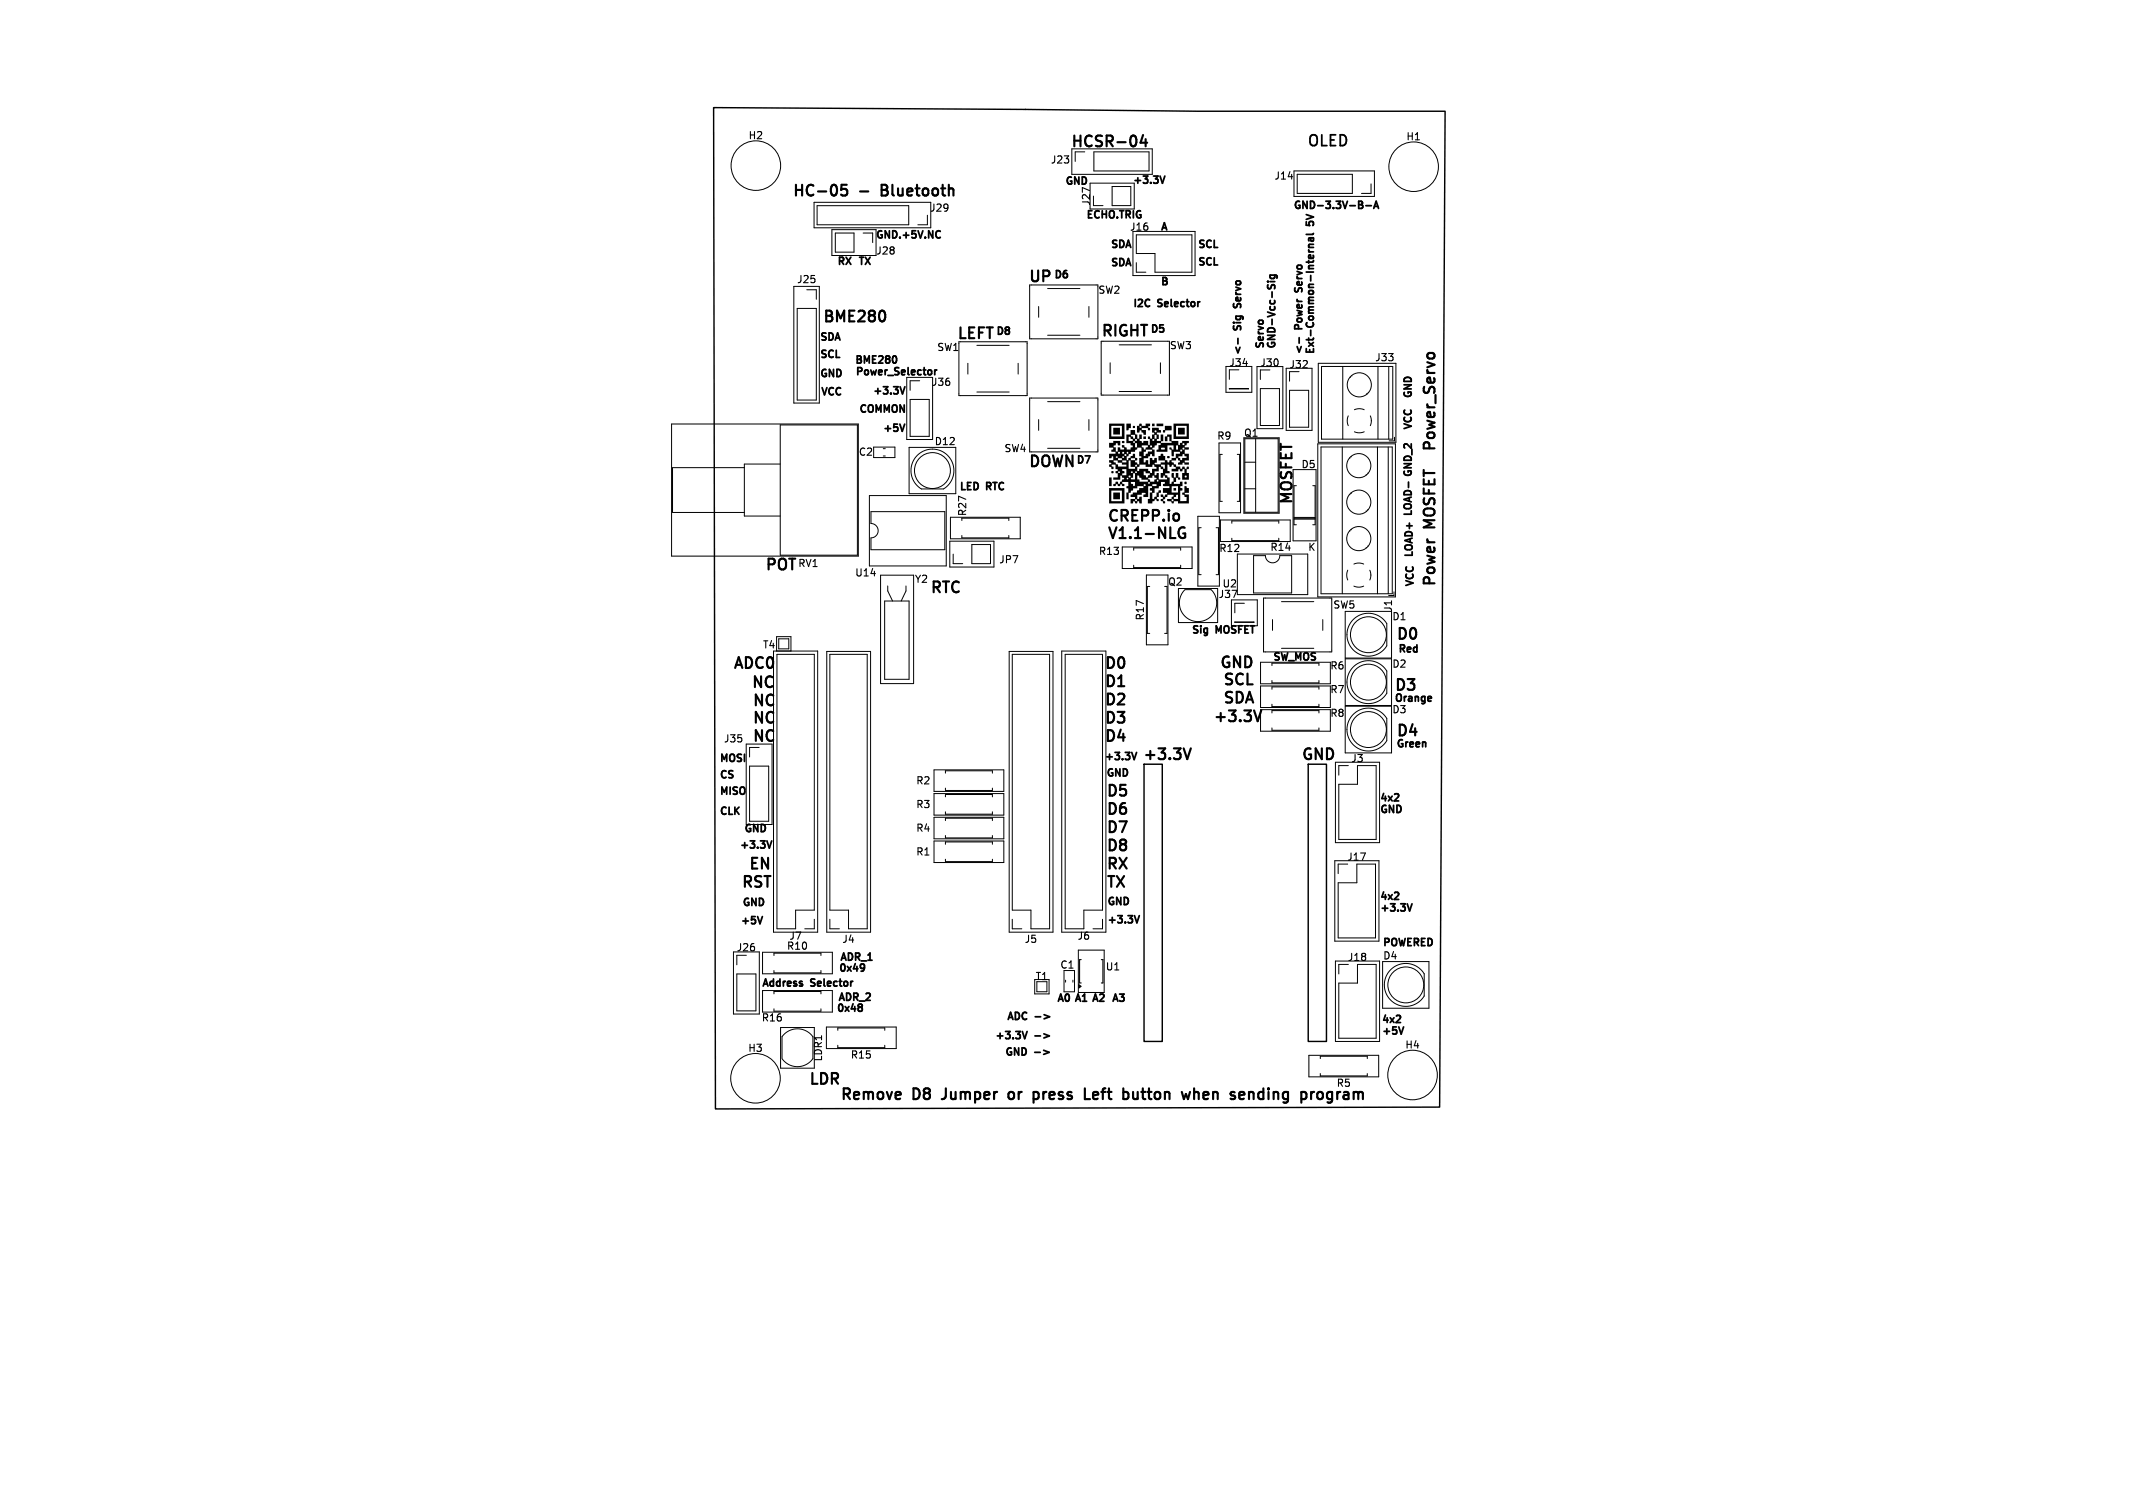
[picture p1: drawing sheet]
<svg xmlns="http://www.w3.org/2000/svg" width="297mm" height="210mm" viewBox="0 0 297 210" stroke-linecap="round" stroke-linejoin="round" font-family="sans-serif">
<defs><g id="words">
<g font-size="2.1">
<text x="149" y="20.6">HCSR-04</text>
<text x="182" y="20.5">OLED</text>
<text x="110.3" y="27.4">HC-05</text>
<text x="119.8" y="27.4">-</text>
<text x="123.4" y="27.4">Bluetooth</text>
<text x="143.1" y="39.4">UP</text>
<text x="114.5" y="45">BME280</text>
<text x="133.2" y="47.3">LEFT</text>
<text x="153.3" y="46.9">RIGHT</text>
<text x="143.1" y="65.1">DOWN</text>
<text x="199.9" y="63" transform="rotate(-90 199.9 63)">Power_Servo</text>
<text x="180" y="70.4" transform="rotate(-90 180 70.4)">MOSFET</text>
<text x="154.1" y="72.7">CREPP.io</text>
<text x="154.1" y="75.1">V1.1-NLG</text>
<text x="199.9" y="73.4" transform="rotate(-90 199.9 73.4)">MOSFET</text>
<text x="106.5" y="79.5">POT</text>
<text x="129.5" y="82.7">RTC</text>
<text x="199.9" y="81.8" transform="rotate(-90 199.9 81.8)">Power</text>
<text x="194.4" y="89.2">D0</text>
<text x="102" y="93.2">ADC0</text>
<text x="104.6" y="95.9">NC</text>
<text x="153.7" y="95.8">D1</text>
<text x="153.7" y="93.2">D0</text>
<text x="169.8" y="93.1">GND</text>
<text x="170.2" y="95.5">SCL</text>
<text x="104.7" y="98.4">NC</text>
<text x="104.7" y="100.8">NC</text>
<text x="153.7" y="98.3">D2</text>
<text x="153.7" y="100.8">D3</text>
<text x="168.8" y="100.6">+3.3V</text>
<text x="170.2" y="98">SDA</text>
<text x="194.1" y="96.3">D3</text>
<text x="104.7" y="103.4">NC</text>
<text x="153.7" y="103.4">D4</text>
<text x="159" y="105.9">+3.3V</text>
<text x="181.1" y="105.9">GND</text>
<text x="194.4" y="102.6">D4</text>
<text x="154" y="113.5">D6</text>
<text x="154" y="111">D5</text>
<text x="154" y="118.6">D8</text>
<text x="154" y="116.1">D7</text>
<text x="103.2" y="123.7">RST</text>
<text x="104.2" y="121.2">EN</text>
<text x="154" y="123.7">TX</text>
<text x="154" y="121.2">RX</text>
<text x="112.6" y="151.1">LDR</text>
<text x="116.9" y="153.3">Remove</text>
<text x="127.2" y="153.3">D8</text>
<text x="131.9" y="153.3">Jumper</text>
<text x="141.7" y="153.3">or</text>
<text x="145.8" y="153.3">press</text>
<text x="153.5" y="153.3">Left</text>
<text x="159.5" y="153.3">button</text>
<text x="168.3" y="153.3">when</text>
<text x="175.7" y="153.3">sending</text>
<text x="186" y="153.3">program</text>
</g>
<g font-size="1.4">
<text x="104.1" y="19.6">H2</text>
<text x="146.2" y="23">J23</text>
<text x="195.7" y="19.7">H1</text>
<text x="129.4" y="29.7">J29</text>
<text x="148.2" y="25.8">GND</text>
<text x="152" y="28.8" transform="rotate(-90 152 28.8)">J27</text>
<text x="157.6" y="25.7">+3.3V</text>
<text x="177.3" y="25.2">J14</text>
<text x="180" y="29.2">GND-3.3V-B-A</text>
<text x="121.9" y="33.3">GND.+5V.NC</text>
<text x="121.9" y="35.7">J28</text>
<text x="151.2" y="30.5">ECHO.TRIG</text>
<text x="154.6" y="34.6">SDA</text>
<text x="157.2" y="32.3">J16</text>
<text x="161.5" y="32.2">A</text>
<text x="166.7" y="34.6">SCL</text>
<text x="183" y="31.2" transform="rotate(-90 183 31.2)">5V</text>
<text x="110.9" y="39.6">J25</text>
<text x="116.5" y="37">RX</text>
<text x="119.4" y="37">TX</text>
<text x="146.7" y="38.8">D6</text>
<text x="152.8" y="41.1">SW2</text>
<text x="154.6" y="37.1">SDA</text>
<text x="161.5" y="39.8">B</text>
<text x="166.7" y="37">SCL</text>
<text x="181.4" y="39.9" transform="rotate(-90 181.4 39.9)">Servo</text>
<text x="114.1" y="47.5">SDA</text>
<text x="138.6" y="46.7">D8</text>
<text x="157.7" y="42.8">I2C</text>
<text x="160.1" y="46.4">D5</text>
<text x="161.4" y="42.8">Selector</text>
<text x="172.9" y="45.7" transform="rotate(-90 172.9 45.7)">Sig</text>
<text x="172.9" y="42.1" transform="rotate(-90 172.9 42.1)">Servo</text>
<text x="181.4" y="45.6" transform="rotate(-90 181.4 45.6)">Power</text>
<text x="114.1" y="49.9">SCL</text>
<text x="114.1" y="52.6">GND</text>
<text x="119" y="50.7">BME280</text>
<text x="119" y="52.3">Power_Selector</text>
<text x="129.6" y="53.9">J36</text>
<text x="130.4" y="49.1">SW1</text>
<text x="162.8" y="48.8">SW3</text>
<text x="171" y="51.2">J34</text>
<text x="172.9" y="49.5" transform="rotate(-90 172.9 49.5)">&lt;-</text>
<text x="175.4" y="51.2">J30</text>
<text x="176" y="48.7" transform="rotate(-90 176 48.7)">Servo</text>
<text x="177.6" y="48.7" transform="rotate(-90 177.6 48.7)">GND-Vcc-Sig</text>
<text x="179.4" y="51.5">J32</text>
<text x="181.4" y="49.4" transform="rotate(-90 181.4 49.4)">&lt;-</text>
<text x="183" y="49.4" transform="rotate(-90 183 49.4)">Ext-Common-Internal</text>
<text x="191.4" y="50.5">J33</text>
<text x="114.2" y="55.1">VCC</text>
<text x="119.5" y="57.5">COMMON</text>
<text x="121.5" y="55">+3.3V</text>
<text x="196.6" y="59.9" transform="rotate(-90 196.6 59.9)">VCC</text>
<text x="196.6" y="54.5" transform="rotate(-90 196.6 54.5)">GND</text>
<text x="119.5" y="63.7">C2</text>
<text x="122.8" y="60.2">+5V</text>
<text x="130" y="62.2">D12</text>
<text x="139.7" y="63.2">SW4</text>
<text x="149.8" y="64.6">D7</text>
<text x="169.4" y="61.4">R9</text>
<text x="173.1" y="61">Q1</text>
<text x="181.1" y="65.4">D5</text>
<text x="133.5" y="68.3">LED</text>
<text x="134.7" y="72" transform="rotate(-90 134.7 72)">R27</text>
<text x="137.5" y="68.3">RTC</text>
<text x="196.6" y="66.5" transform="rotate(-90 196.6 66.5)">GND_2</text>
<text x="152.9" y="77.5">R13</text>
<text x="169.7" y="77.1">R12</text>
<text x="176.8" y="76.9">R14</text>
<text x="182" y="76.9">K</text>
<text x="196.8" y="77.7" transform="rotate(-90 196.8 77.7)">LOAD+ LOAD-</text>
<text x="111" y="79.2">RV1</text>
<text x="119" y="80.5">U14</text>
<text x="127.3" y="81.4">Y2</text>
<text x="139" y="78.7">JP7</text>
<text x="162.5" y="81.8">Q2</text>
<text x="169.6" y="83.5">J37</text>
<text x="170.1" y="82">U2</text>
<text x="196.9" y="81.8" transform="rotate(-90 196.9 81.8)">VCC</text>
<text x="159.5" y="86.5" transform="rotate(-90 159.5 86.5)">R17</text>
<text x="165.9" y="88.3">Sig</text>
<text x="169.5" y="88.3">MOSFET</text>
<text x="185.5" y="85">SW5</text>
<text x="193.8" y="86.6">D1</text>
<text x="194" y="85.3" transform="rotate(-90 194 85.3)">J1</text>
<text x="106.1" y="90.5">T4</text>
<text x="177.2" y="92.1">SW_MOS</text>
<text x="185.1" y="93.4">R6</text>
<text x="193.8" y="93.2">D2</text>
<text x="194.6" y="90.9">Red</text>
<text x="185.1" y="96.7">R7</text>
<text x="185.1" y="100">R8</text>
<text x="193.8" y="99.5">D3</text>
<text x="194.1" y="97.8">Orange</text>
<text x="100.1" y="106.2">MOSI</text>
<text x="100.7" y="103.6">J35</text>
<text x="153.7" y="105.9">+3.3V</text>
<text x="188" y="106.3">J3</text>
<text x="194.4" y="104.1">Green</text>
<text x="100.1" y="113.5">CLK</text>
<text x="100.1" y="108.5">CS</text>
<text x="100.1" y="110.7">MISO</text>
<text x="127.5" y="109.4">R2</text>
<text x="127.5" y="112.7">R3</text>
<text x="154" y="108.2">GND</text>
<text x="192.1" y="111.7">4x2</text>
<text x="192.1" y="113.3">GND</text>
<text x="102.9" y="118.2">+3.3V</text>
<text x="103.5" y="116">GND</text>
<text x="127.5" y="119.3">R1</text>
<text x="127.5" y="116">R4</text>
<text x="187.5" y="120.1">J17</text>
<text x="192.1" y="125.4">4x2</text>
<text x="103" y="128.8">+5V</text>
<text x="103.3" y="126.2">GND</text>
<text x="109.8" y="131.1">J7</text>
<text x="117.2" y="131.5">J4</text>
<text x="142.6" y="131.5">J5</text>
<text x="149.9" y="131.1">J6</text>
<text x="154.1" y="128.7">+3.3V</text>
<text x="154.1" y="126.1">GND</text>
<text x="192.1" y="127">+3.3V</text>
<text x="192.4" y="131.8">POWERED</text>
<text x="102.5" y="132.7">J26</text>
<text x="106" y="137.5">Address</text>
<text x="109.5" y="132.5">R10</text>
<text x="113.1" y="137.5">Selector</text>
<text x="116.7" y="135.4">0x49</text>
<text x="116.9" y="133.9">ADR_1</text>
<text x="144.1" y="136.7">T1</text>
<text x="147.5" y="135.1">C1</text>
<text x="153.9" y="135.3">U1</text>
<text x="187.6" y="134">J18</text>
<text x="192.5" y="133.8">D4</text>
<text x="106" y="142.5">R16</text>
<text x="116.4" y="141">0x48</text>
<text x="116.6" y="139.4">ADR_2</text>
<text x="140.1" y="142.1">ADC</text>
<text x="147.1" y="139.6">A0 A1 A2</text>
<text x="154.7" y="139.6">A3</text>
<text x="192.3" y="142.5">4x2</text>
<text x="104.1" y="146.7">H3</text>
<text x="114.7" y="147.9" transform="rotate(-90 114.7 147.9)">LDR1</text>
<text x="118.4" y="147.6">R15</text>
<text x="138.5" y="144.8">+3.3V</text>
<text x="139.9" y="147.1">GND</text>
<text x="192.3" y="144.1">+5V</text>
<text x="195.6" y="146.2">H4</text>
<text x="186" y="151.6">R5</text>
</g>
</g></defs>
<path d="M99.4 15l43.4 .2 24.1 .3h34.3l-.7 138.7-100.9 .2zM159.3 106.4h2.5v38.6h-2.5zM182.2 106.4h2.5v38.6h-2.5z" fill="none" stroke="#000" stroke-width=".2"/>
<g fill="none" stroke="#000" stroke-width=".3">
<path d="M159.2 18.8l-.4 1.1h.9M159.5 19.4v1M117.9 25.7h-.7l-.1 .7 .2-.1 .5 .1 .2 .2-.1 .5-.2 .1h-.4l-.2-.1M122.8 26.4h.5M123.3 25.7h-.5v1.5h.5M164.1 74.3a.56 .56 0 0 0 .3 .6 .56 .56 0 0 0 .6-.1v-.5h-.3M165 73.5a.58 .58 0 0 0-.6 0 .58 .58 0 0 0-.3 .6M174.6 98.9l.5 1.5 .5-1.5M164.8 104.2l.5 1.5 .5-1.5M131.1 153.1h.2M141.1 152.2a.41 .41 0 0 0-.4-.1 .41 .41 0 0 0-.3 .3v.4a.41 .41 0 0 0 .3 .3 .41 .41 0 0 0 .4-.2M144.5 152.1l.1 .3v.4l-.1 .2"/>
<path d="M152.2 152.6l.7-.2-.1-.3h-.4l-.2 .2 .1 .7 .1 .1 .4-.1M158.4 152.9l-.4 .2M158.4 152.1v1M166.5 152.1h.3l.1 .2v.8M167.8 152.1l-.2 .2v.6l.2 .2M168.3 152.4l-.7 .2M174.1 152.1h.4l.1 .2v.8M185.5 152.1h-.4l-.3 .3v.4l.1 .2 .2 .1 .4-.1M185.5 153.3a.41 .41 0 0 1-.7 .2"/>
</g>
<g fill="none" stroke="#000" stroke-width=".25">
<path d="M130.6 32.1l.3 .1M130.9 33l-.3 .1M161.5 24.5l.4 1 .3-1M176.5 39.2h.1M176.8 39.2h.7M176.8 38.3h.8l.2 .2v.2M176.9 38.3l-.1 .3 .2 .2 .5-.1v-.4M182.2 34.8v.1M182.2 34.5h.7M182.5 33.1v.4l.1 .1 .3-.1-.1-.4M182.9 33.1l-.6 .1v.4M182.9 34l-.6 .1-.1 .2 .1 .2"/>
<path d="M182.9 32.5l-.2 .1h-.8M190.2 28.6h.8M191.3 29l.3-1 .4 1M191.4 28.7h.5M124.8 49.8v.6M125.3 53.9l.4 1 .3-1M126 59.1l-.4 1M130.2 51.5v.7M130.4 51.5l-.2 .2M171.8 42.4v.3l.1 .1 .3-.1 .1-.2M172.4 47.1v.8M172.8 42.5l-.1 .3"/>
<path d="M180.3 40.2v.3l.2 .1h.2l.1-.3M180.9 47v.8M181.3 40.3l-.1 .3M195.5 54.9a.54 .54 0 0 0 .5 .3 .54 .54 0 0 0 .5-.3M196.1 67.1v.8M106.8 117.1l.3 1 .4-1M157.6 104.8l.3 1 .4-1M106.2 127.6l-.4 1M120.4 134.4v.4l-.2 .4M120.4 134.7l-.2 .2M158 127.5l.3 1 .3-1M195.9 125.9l.4 1 .3-1"/>
<path d="M120.1 140.1l-.2 .2 .2 .2v.1l-.2 .2M142.3 143.6l.4 1 .3-1M144.1 146.6h.7M144.1 144.3h.8M144.1 141.6h.8M145.3 146.3l.8 .3-.8 .2M145.3 144l.8 .3-.8 .3M145.4 141.3l.7 .3-.7 .3M195.4 143l-.3 1"/>
</g>
<g fill="none" stroke="#000" stroke-width=".14">
<path d="M110.5 39.9h3.6v16.2h-3.6zM113.4 28.2h16.2v3.5h-16.2zM113.8 28.6h12.7v2.7h-12.7zM115.8 32h6.2v3.6h-6.2zM116.3 32.5h2.6v2.6h-2.6zM120.2 32.5h1.3M129.1 30v1.3h-1.3M143.4 39.9v7.3h9.5M143.6 39.7h9M149.2 20.7h11.2v3.6h-11.2zM149.7 21.2v1.3M151.8 25.5h6.1v3.6h-6.1z"/>
<path d="M152.3 28.6h1.3M152.3 21.2h7.7v2.6h-7.7zM152.9 39.9v7M154.9 26h2.6v2.6h-2.6zM157.8 32.2h8.6v6.2h-8.6zM158.2 32.7h7.8v5.2h-5.2v-2.6h-2.6zM158.2 36.6v1.3h1.4M180.2 23.8h11.2v3.6h-11.2zM180.6 24.3h7.7v2.6h-7.7zM190.9 25.6v1.3h-1.3M93.5 59h26v18.4h-26zM108.6 59.2h10.8v18.1h-10.8z"/>
<path d="M111 43h2.7v12.7h-2.7zM112.3 40.4h1.4v1.3M126.3 52.6h3.6v8.6h-3.6zM126.7 55.6h2.7v5.2h-2.7zM128.1 53h-1.4v1.4M133.8 47.6h9.2v7.5h-9.5v-7.3M134.8 50.6v1.5M136 54.6h4.5M136 48.1h4.5M141.8 50.6v1.5M144.6 42.7v1.5M144.6 58.4v1.5"/>
<path d="M145.9 55.9h4.5M145.9 46.7h4.5M145.9 40.2h4.5M151.6 42.7v1.5M151.6 58.4v1.5M153.3 47.5v7.5h9.5v-7.2M153.6 47.5h9M154.6 50.5v1.5M155.8 54.5h4.5M155.8 48h4.5M161.6 50.5v1.5M170.7 51h3.6v3.6h-3.6z"/>
<path d="M171.2 51.5v1.3M171.2 54.1l2.6 .1zM175 51h3.6v8.7h-3.6zM175.5 51.5v1.3M175.5 54.1h2.7v5.2h-2.7zM179.1 51.3h3.6v8.6h-3.6zM179.6 51.8v1.3M179.6 54.4h2.6v5.1h-2.6zM183.6 50.6h10.8v11h-10.8zM184 51h9.9v10.2h-9.9zM187 51v10.2M187.7 57.9l-.1 .7 .1 .7"/>
<path d="M188 52.5v.1M188.2 52.3v.1M188.6 57.1l.6-.2 .8 .2M190.3 54.8v.1M190.5 54.6v.1M190.8 57.9l.2 .7M191 58.6l-.2 .7M191.9 51v10.2M193.4 51v10.2M103.6 65.1h-10v6.3h10M108.6 64.6h-5v7.3h5M121.1 69h10.7v9.8h-10.7z"/>
<path d="M121.3 71.3h10.3v5.3h-10.3v-1.7a1 1 0 0 0 1-1 1 1 0 0 0-1-1zM121.6 62.3h3v1.4h-3M123 62.5h.3M123 63.5h.3M126.6 62.3h6.5v6.5h-6.5zM127.7 63.4a2.99 2.99 0 0 1 4.5 .3 2.99 2.99 0 0 1-.8 4.4h-3.1a2.99 2.99 0 0 1-.6-4.7zM132.3 75.4h6.1v3.6h-6.1zM132.3 72h9.8v3h-9.8zM132.7 77.2v1.3h1.4M133.9 72.5v-.3h6.6v.3M133.9 74.6v.3h6.6v-.3M135.3 75.8h2.6v2.7h-2.6z"/>
<path d="M143.4 62.9v-7.5h9.5v7.5h-9.3M145.9 62.4h4.5M156.3 76.2h9.7v3h-9.7zM157.9 76.6v-.3h6.5v.3M157.9 78.7v.3h6.5v-.3M166.8 71.9h3v9.7h-3zM167.2 73.5h-.3v6.5h.3M169.3 73.5h.4v6.5h-.4M169.7 61.7h3v9.7h-3zM169.9 72.4h9.8v3h-9.8zM170.2 63.3h-.3v6.5h.3M171.5 72.9v-.4h6.6v.4"/>
<path d="M171.5 75v.3h6.6v-.3M172.3 63.3h.3v6.5h-.3M172.3 77.2h9.8v5.6h-9.8zM173.2 61h4.9v10.5h-4.9zM173.3 61.1h4.7v10.2h-4.7zM173.3 64.4h1.5M173.3 68.1h1.5M174.6 77.4h1.6a1 1 0 0 0 1 1 1 1 0 0 0 1-1h1.7v5.2h-5.3zM174.8 61.1v10.2M180.1 65.4h3.2v9.9h-3.2zM180.2 72.2h2.9M180.2 72.1h2.9"/>
<path d="M180.2 72.3h2.9M180.2 67.6v5.5h.3M182.8 67.6h.3v5.5h-.3M183.5 61.8h10.8v21.3h-10.8zM183.9 62.2h10v20.5h-10zM186.9 62.2v20.5M187.7 79.4l-.2 .7 .2 .7M187.9 63.8h.1M187.9 68.9h.1M187.9 73.9l.1 .1M188.1 63.6h.1M188.1 68.7h.1"/>
<path d="M188.1 73.7l.1 .1M188.5 78.6l.7-.2 .7 .2M188.6 60.1l.7 .2 .7-.2M190.2 66.1h.1M190.2 71.2h.1M190.2 76.2l.1 .1M190.4 65.9h.1M190.4 71h.1M190.4 76l.1 .1M190.7 79.4l.2 .7M191.8 62.2v20.5M193.3 62.2v20.5"/>
<path d="M194.2 60.9v.5h-.8M107.7 90.7h6.2v39.1h-6.2zM108.1 88.7h2v2h-2zM108.2 91.1h5.2v35.6h-2.6v2.6h-2.6zM108.4 89h1.4v1.4h-1.4zM115.1 90.7h6.1v39.1h-6.1zM115.6 91.1h5.2v38.2h-2.6v-2.6h-2.6zM122.6 80.1h4.6v15.1h-4.6zM123.2 83.7h3.4v10.9h-3.4zM123.6 81.6v.7l.7 1.4M126.2 81.6v.7l-.7 1.4M140.5 90.7h6.1v39.1h-6.1z"/>
<path d="M141 91.1h5.2v38.2h-2.6v-2.6h-2.6zM147.8 90.7h6.2v39.1h-6.2zM148.3 91.1h5.2v35.6h-2.6v2.6h-2.6zM159.6 80.1h3v9.7h-3zM160.1 81.7h-.3v6.5h.3M162.5 81.7v6.5h-.3M164.1 82h5.4v4.7h-5.4zM165 82.1a2.6 2.6 0 0 0 0 3.7 2.6 2.6 0 0 0 3.7 0 2.6 2.6 0 0 0 0-3.7M165 82.1h3.6M171.5 83.5h3.6v3.6h-3.6zM171.9 86.6l2.7 .1zM173.3 84h-1.4v1.3"/>
<path d="M175.5 92.2h9.7v3h-9.7zM175.5 95.5h9.7v3h-9.7zM175.5 98.8h9.7v3h-9.7zM175.9 83.3h9.5v7.5h-9.5zM177.1 96v-.3h6.6v.3M177.1 94.8v.3h6.6v-.3M177.1 98.1v.3h6.6v-.3M177.1 99.3v-.3h6.6v.3M177.1 92.4h6.6M177.2 86.3v1.5M178.4 90.3h4.5M178.4 83.8h4.5"/>
<path d="M184.2 86.3v1.5M187.3 85.1h6.5v6.5h-6.5zM187.3 91.7h6.5v6.5h-6.5zM187.3 98.4h6.5v6.5h-6.5zM188.4 99.5a2.99 2.99 0 0 1 4.7 .6v3a2.99 2.99 0 0 1-4.4 .9 2.99 2.99 0 0 1-.3-4.5zM188.4 86.3a2.99 2.99 0 0 1 4.7 .5v3.1a2.99 2.99 0 0 1-4.4 .9 2.99 2.99 0 0 1-.3-4.5zM188.4 92.9a2.99 2.99 0 0 1 4.7 .6v3a2.99 2.99 0 0 1-4.4 .9 2.99 2.99 0 0 1-.3-4.5zM188.5 81.6l.7 .2 .7-.2M190.9 80.1l-.2 .7M194.1 82.4v.5h-.7M103.9 103.6h3.6v11.2h-3.6zM104.4 104.1v1.3"/>
<path d="M104.4 106.7h2.6v7.7h-2.6zM130.1 107.2h9.7v3h-9.7zM130.1 110.5h9.7v3h-9.7zM130.1 113.8h9.7v3h-9.7zM130.1 117.1h9.7v3h-9.7zM131.6 117.6v-.4h6.6v.4M131.6 107.7v-.4h6.6v.4M131.6 109.8v.3h6.6v-.3M131.6 111v-.4h6.6v.4M131.6 113.1v.3h6.6v-.3M131.6 114.3v-.4h6.6v.4M131.6 116.4v.3h6.6v-.3"/>
<path d="M131.6 119.7v.3h6.6v-.3M177.1 101.4v.3h6.6v-.3M185.9 119.9h6.1v11.2h-6.1zM185.9 106.2h6.2v11.2h-6.2zM187.7 106.6h-1.3v1.4M189 106.6h2.6v10.3h-5.2v-7.7h2.6zM102.1 132.6h3.6v8.6h-3.6zM102.6 133v1.4M102.6 135.6h2.7v5.2h-2.7zM106.2 132.6h9.7v3h-9.7zM106.2 137.9h9.7v3h-9.7zM107.8 138.4v-.3h6.5v.3"/>
<path d="M107.8 133.1v-.4h6.5v.4M107.8 135.2v.3h6.5v-.3M113.4 128v1.3h-1.3M115.6 128v1.3h1.3M141 128v1.3h1.3M144.1 136.4h2v2h-2zM144.4 136.7v1.4h1.4v-1.4M148.2 138.1v-2.9h1.4v2.9M148.4 136.5v.3M149.4 136.5v.3M150.1 132.3h3.6v5.9h-3.6zM153.5 128v1.3h-1.3"/>
<path d="M185.9 133.8h6.2v11.2h-6.2zM186.3 122.9h2.6v-2.6h2.6v10.3h-5.2zM187.7 120.3h-1.4v1.4M187.7 134.3h-1.3v1.3M189 134.3h2.6v10.3h-5.2v-7.7h2.6zM192.5 133.9h6.5v6.5h-6.5zM193.6 135.1a2.99 2.99 0 0 1 4.7 .5v3.1a2.99 2.99 0 0 1-4.4 .8 2.99 2.99 0 0 1-.3-4.4zM107.8 140.5v.3h6.5v-.3M108.7 143.1h4.7v5.7h-4.7zM113.2 144.4v3a2.62 2.62 0 0 1-4.3 .1M113.2 144.4a2.65 2.65 0 0 0-4.3 0v3M115.1 143h9.7v3h-9.7z"/>
<path d="M116.7 143.5v-.3h6.5v.3M116.7 145.6v.3h6.5v-.3M182.3 147h9.7v3h-9.7zM183.8 147.4v-.3h6.6v.3M183.8 149.5v.3h6.6v-.3"/>
<circle cx="105.2" cy="23.1" r="3.4"/>
<circle cx="196.8" cy="23.2" r="3.4"/>
<circle cx="189.3" cy="53.6" r="1.68"/>
<circle cx="129.8" cy="65.5" r="2.5"/>
<circle cx="189.2" cy="75" r="1.68"/>
<circle cx="189.2" cy="69.9" r="1.68"/>
<circle cx="189.2" cy="64.8" r="1.68"/>
<circle cx="190.5" cy="88.4" r="2.5"/>
<circle cx="190.5" cy="95" r="2.5"/>
<circle cx="190.5" cy="101.6" r="2.5"/>
<circle cx="195.7" cy="137.2" r="2.5"/>
<circle cx="105.2" cy="150.2" r="3.4"/>
<circle cx="196.7" cy="149.7" r="3.4"/>
</g>
<path d="M150.5 133.6h-.2v3.3h.2M153.3 133.6h.3v3.3h-.3" fill="none" stroke="#000" stroke-width=".15"/>
<path d="M150.2 137.1l.3 .3-.3 .2z" fill="#000" stroke="#000" stroke-width=".14"/>
<g fill="#000">
<path d="M156.8 59h.7v.6h-.3l-.1 .3h-.3zM158.3 59.3h.3a.25 .25 0 0 1 .1-.3 .25 .25 0 0 1 .3 0v.3h.5v-.3h.6v.3l-.2 .1v.1a.19 .19 0 0 1 .2 .3 .19 .19 0 0 1-.3 .1v-.3h-.8v.3h.6v.7h-.3a.31 .31 0 0 0-.4-.4v-.2l-.1-.1-.1 .1-.1 .2h-.3v-.7h.4l.1 .1 .1-.1-.1-.1-.1 .1h-.4zM160.4 59h.4v.4h-.4zM154.4 61.7h.6v-.3h1v.6h-.4v-.2l-.1-.1-.1 .1-.1 .2-.2 .1v.2h.3v.6h.2v-.6h.4v.3h.5v-.2l-.3-.1v-.3h.4v.3h.3v.3h.5v-.3h.3v-.1v-.2h-.3v-.3h.7v.6h.2v-.3h.7v.3h.2l.1 .3h.2a.28 .28 0 0 1 .3-.3v-.1h.3l.1 .1h.2v-.2l-.6 .1v-.2h-1.5v-.3h-1.5v-.1h1l.1 .1 .1-.1-.1-.2-.1 .2h-1v-.8h.4v.6h.5v-.1h.3l.1 .1 .2-.1-.1-.2h-.1l-.1 .2h-.3v-.1a.28 .28 0 0 1-.3-.4h-.6v-.1h.7a.27 .27 0 0 1 .3 .4h.2v-.5l-1.2 .1v-.2h.6v-.6h.6l.1 .6h.3v.6h.2v-.6h.4v.6h-.3v.3h.2l.2 .3 .1-.1v-.2h.7v.5l.1 .1 .1-.7h.4v.1h.2v-.2l-.6 .1v-.2h-.3l.1-.3h.2l.1 .3h.2v-.5h.4v.5h.2v-.5h-.6l.3-.1v-.1v-.1l-.3-.1v-.1h.4v.1h.2v-.2l-.6 .1v-.5h.9l.1 .2 .2 .1 .1 .3h-.6v.3h.2v.6h-.2v.3h.5v-.9h.4v.9l-.3 .1v.2h1.4v-.2l-.3-.1v-.6h-.2v.6h-.4v-.6h.3v-.3h.6v.9h1v.6h.2v-.1h.4v.1h.2v-.3h-.2v.2h-.4v-.2l.3-.1v-.2h.9v.3a.24 .24 0 0 0-.3 .1 .24 .24 0 0 0 0 .2h-.2v.3h.5v.3h-.5v.6h.5v.9h-.5v.3h.5v.3h-.6v-.2l-.1-.1-.1 .1v.2h-.7v-.3h.3v-.1v-.1l-.3-.1v-.3l-.2 .1v.2h-.7v.3h.3l.1 .2 .3 .1v.3h.5v.2l.3 .1a.24 .24 0 0 1 0-.3 .24 .24 0 0 1 .4 0v.2l.1 .1 .1-.1 .1-.2h.1a.18 .18 0 0 1 .1 .2 .18 .18 0 0 1-.1 .1h-.2v.6h.3v.9h-.9v-.4h.4l.1 .1 .1-.1-.1-.2-.1 .2h-.4v-.5h.3v-.6h-.2a.24 .24 0 0 1-.1 .3 .24 .24 0 0 1-.3 0v-.2l-.1-.1-.1 .1v.2h-1v-.3h.6v-.2l-.3-.1v-.3h-.2a.2 .2 0 0 1-.2 .3 .2 .2 0 0 1-.2-.2l-.2-.1v.9h.3v.3h-.7v.1l.1 .2h.2l.1 .3h.3v.9h.2l.1-.3h.2v-.5l-.1-.1a.43 .43 0 0 1 0-.6h.1v.6h.3v-.6h.4v.6h.2v.3a.22 .22 0 0 1-.2 0 .22 .22 0 0 1-.1-.3h-.2v.6h-.3l-.1 .3h.9v-.3h.4v.6h-.3l-.1 .2a.24 .24 0 0 1 .3 .1 .24 .24 0 0 1 0 .3h-.3v1.5h.9v-.6h-.3a.24 .24 0 0 0 0-.3 .24 .24 0 0 0-.3 0l.1-.3h.2v-.9h.3l.1 .3h.2v.6h-.5v.1l.1 .2h.4v1.2h-1.5v-.3h-.6v.3a.26 .26 0 0 1-.4-.3h-.4l-.1-.2h.6l.1 .2h.1l.1-.2h-.9v-.1h1.5v-.6h-.2l-.1 .3-.2 .1-.1 .2h-.3v-.3h.3v-.3h-.8l-.1 .3a.29 .29 0 0 0-.3 .3l-.2 .1v.2a.16 .16 0 0 1 .2 .1 .16 .16 0 0 1-.1 .2h-.2a.24 .24 0 0 0 0-.3 .24 .24 0 0 0-.3 0v-.3h.3v-.1v-.2h-.3v-.3h.3l.1 .2 .2 .1a.27 .27 0 0 1 .3-.4v-.1l-.6-.1h2.1v-.9h-.8l-.1 .9h-1.2v-.6h.9v-.3h-.8a.18 .18 0 0 1-.1-.2 .18 .18 0 0 1 .3-.1v-.3h-.5v.6h-.3l-.1 .3h-.5v.6h-.3v.9h.2l.1-.3h.2v-.6h.3v-.3h.4l-.1 .3h-.3v.6h-.2v.2a.18 .18 0 0 1 .2 .2 .18 .18 0 0 1-.3 .2v-.2l-.2-.1v.3h-.3v.3h-.7v-.6h.3v-.9h.3v-.2a.24 .24 0 0 1-.3-.1 .24 .24 0 0 1 0-.3l.3-.1v-.2h-.5v1.5h-.7v-.3l.3-.1v-.1l-.5-.1v.3h-.6v.6h.2l.1-.3h.3v.9h-.4v-.3h-.1h-.1l-.1 .3h-.2l-.1-.2-.2-.1-.1 .3h-.3v-.5h.6l.2 .2 .1-.1-.1-.2-.2 .1h-.6v-.1h.6v-.3h-.6v-.3l.3-.1v-.2h.6v-.3l.3-.1v-.2h.6v-.3h-.8v.3h-.6v.3a.29 .29 0 0 0-.4 .3h-.2v.9h-.4v-.9h.3v-.6h-.2l-.1-.3h.3v-.6h.4v.2a.28 .28 0 0 1 .3 .4l.2-.1h1.3l.1 .1 .1-.1-.1-.2h1.1v.3h.5v-.3h-1.6l-.1 .2h-1.3v-.3h1.9l.1 .1 .1-.1v-.1l-.2-.1v.2h-1.9v-.2h-1.7v.2l.3 .1v.2a.24 .24 0 0 1-.3 .1 .24 .24 0 0 1-.1-.3h-.2a.23 .23 0 0 1-.2 .3 .23 .23 0 0 1-.2-.3h-.2a.2 .2 0 0 1-.2 .3 .2 .2 0 0 1-.1-.3 .24 .24 0 0 0 .2-.1 .24 .24 0 0 0 .1-.2 .24 .24 0 0 1 .3 0 .24 .24 0 0 1 0 .3h.2l.1-.3h.2a.28 .28 0 0 1 .3-.4l.4-.1 .1 .2 .1-.2h.4l.1 .2h.4v-.6h.4v.6h.3v.3h1.1v-.3h-.9v-.2h1l.2 .2v.3h.6v-.2h.4v.2h.2l-.1-.3h-.1v.1h-.4l.1-.1 .2-.1v-.1a.27 .27 0 0 1-.3-.4l-.2 .1v.2l-1.6 .1-.3-.1v-.3h-.6h1.5l.1 .2 .1 .1 .1-.1 .1-.2h1.1l.1-.3h.2v.9h1.2v-.2a.27 .27 0 0 1-.3-.4h-.2l-.1 .3h-.3v-.6h.3v-.6h-.2l-.1-.3h-.3v.6h-.5v.6h-.8l.1-.1v-.2h-.6v-.2l-.2-.1v.6h-1.3v-.3h-.2v.6h-.3v.1h-.4l-.1-.1-.1 .1h-.4l-.3-.1v-.1h1v.1h.2v-.3h-.2v.2h-1l-.1-.2-.1 .1v.5h-1v-.3h.6v-.3h1.2v-.4h.7l.1 .1 .1-.1h.3l.1 .1 .2-.1v-.1l-.1-.1-.2 .2h-.3l-.1-.2-.1 .2h-.7v-.2h1.8v-.3h1.3v.3h.2l.1 .3h.2v-.6h.6v-.2l-.2-.1-.1-.2-.1-.1h1.1v.2l.2 .1 .2 .3 .1-.1v-.5h-1.7v.3h-1v-.3h-.8l-.1 .3h-.2v.6h-1.6v-.3h-.5v.3h.2a.19 .19 0 0 1 .1 .3 .19 .19 0 0 1-.3 0v.3h-.7v-.3h-.2l-.1-.1 .6 .1v-.2l-.6 .1 .1-.2h.2v-.1v-.2h-.3v-.6h-.5v.3a.18 .18 0 0 1 .2 .2 .18 .18 0 0 1-.2 .1 .24 .24 0 0 0-.1-.3 .24 .24 0 0 0-.3 0 .24 .24 0 0 1 .1-.3 .24 .24 0 0 1 .2-.1v-.1l-.3-.1v-.3h.7v.3h.2l.1 .2 .3 .1v.3h1.1v-.3h-.6v-.3h-.6v-.3h.7v.3h.5v-.3h.4v1.2h.8v-.3h-.6v-.1h.7v.1h.2v-.3h-.2v.2h-.7v-.8h-3h.6v-.3h.7v.3h.5v-.3h.7v.2l.1 .1 .1-.3h.4v.3h.5v-.3h-.9h.3v-.3a.28 .28 0 0 0 .4-.3h.1a.49 .49 0 0 1 .2 .6h.1a.19 .19 0 0 1 .2 .2 .19 .19 0 0 1-.3 .1v.3h.2l.1 .3h.2v-.3h.9l.1-.3h.3v.5l.2 .1v-.9h.3l.1 .2 .1 .1 .1-.1 .1-.2h.3v.6h-.3v.2l.8 .1v-.3h.6v-.3h-.9v-.6h.3v-.2a.19 .19 0 0 1 .3-.1 .19 .19 0 0 1 .1 .3h.2v.6h.3l.1 .3h.2a.28 .28 0 0 1 .3-.4v-.2l1-.1 .2 .1 .1 .3h.2v-.3h.6v-.1l-.3-.2v-.2l-.1-.1-.1 .1v.2l-1 .2v-.5h.6v-.3h-.9v.6h-.2l-.1-.8h1.2l.2 .2 .1-.1v-.2h-.2l-.1 .1h-1.2v-.1l-.3-.1 .1-.2h.2l.1 .2 .2 .1v-.6h.4v.6h.2v-.1h.7v.1h.2v-.2l-.9 .1v-.5h-1.4v.9h-1.6v-.2l.3-.1v-.1h.4v.1a.3 .3 0 0 0 .5-.2l-.4-.1-.1 .2h-.4v-.5h.3v-.3h-.5l-.1 .3a.24 .24 0 0 0-.2 .1 .24 .24 0 0 0-.1 .2h-.2v.2v.1h.3v.9h-.3l-.1-.3h-.2l-.1 .3-.2 .1v.2h-.6v.6h-.7v-.6h.3v-.1l-.3-.2h.9a.28 .28 0 0 1 .3-.4v-.2h.6v-.3h-.8l-.1 .3h-.2v.6h-.7v-.6h.3v-.6h-.5l-.1 .3h-.2l-.1 .3h-.5l-.1 .3a.24 .24 0 0 0-.2 .1 .24 .24 0 0 0-.1 .2h-.2v.3h-1.9v-.1h.4l.1 .1 .1-.1h.7v.1h.2v-.2l-.1-.1-.1 .2h-.7l-.1-.2-.1 .2h-.4l-.1-.2-.2 .3h-.3v-.4h2.2l.1 .1 .1-.1-.1-.2-.1 .2h-2.2v-.2h.9v-.1h.4l.1 .1 .1-.1h.4l.1 .1 .1-.1h.4l.1 .1 .1-.1-.1-.2-.1 .2h-.4v-.2h-.2v.2h-.4l-.1-.2-.1 .2h-.4v-.2h-.6v-.2l.3-.1v-.3h-.6zM161 59h1v.4h-1zM162.2 59.3h.9v.6h-.9v.3h-.1a.18 .18 0 0 1-.2-.1 .18 .18 0 0 1 .2-.2h.1zM154.4 66.5h.4v1.2h-.4zM155 59.6h.9v.9h-.9zM155 68.6h.9v.9h-.9zM154.4 59h2.2v2.1h-2.2v-1.8h.3v1.5h1.5v-1.5h-1.8zM154.4 68h2.2v2.1h-2.2v-1.8h.3v1.5h1.5v-1.5h-1.8zM159.2 60.8h.4v.3h-.4z"/>
<path d="M163.4 68h.4v.3h-.4zM164 59.6h1v.9h-1zM163.4 59h2.1v2.1h-2.1v-1.8h.4v1.5h1.4v-1.5h-1.8z"/>
<circle cx="157.9" cy="59.5" r=".17"/>
<circle cx="154.9" cy="65.8" r=".17"/>
<circle cx="156.4" cy="61.6" r=".19"/>
<circle cx="162.7" cy="63.7" r=".19"/>
<circle cx="165.1" cy="67.3" r=".19"/>
</g>
<use href="#words"/>
</svg>
